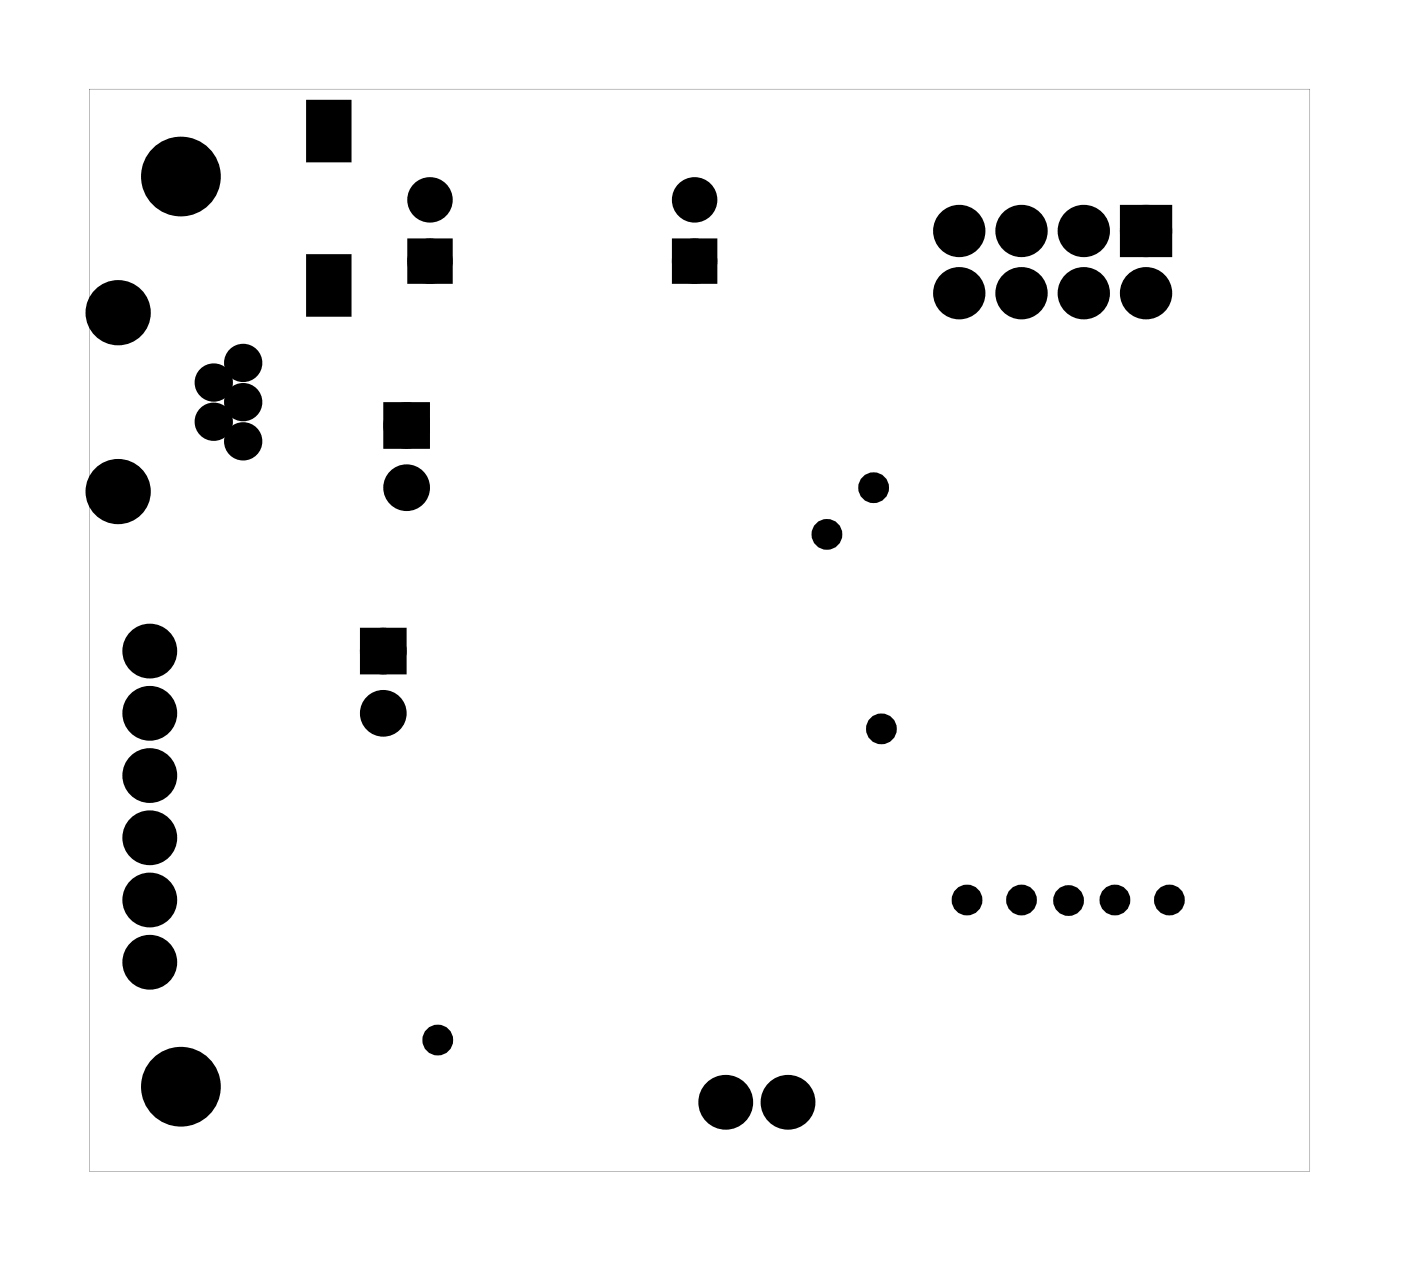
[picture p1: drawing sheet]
<svg xmlns="http://www.w3.org/2000/svg" width="57mm" height="52mm" viewBox="0 0 57 52" stroke-linecap="round" stroke-linejoin="round" font-family="sans-serif">
<g fill="#000">
<path d="M12.6 10.5h1.6v2.3h-1.6zM12.6 4.2h1.6v2.3h-1.6zM16.9 10.1h1.2v1.2h-1.2zM27.7 10.1h1.2v1.2h-1.2zM46 8.7h1.5v1.5h-1.5z"/>
<path d="M3.6 3.6h49.8v44.2h-49.8zM3.6 3.6v44.2h49.8v-44.2z"/>
<path d="M15.8 16.5h1.6v1.7h-1.6zM16.2 17.4a.35 .35 0 0 0 .7 0 .35 .35 0 0 0-.7 0z"/>
<path d="M14.8 25.7h1.7v1.7h-1.7zM15.3 26.6a.35 .35 0 0 0 .7 0 .35 .35 0 0 0-.7 0z"/>
</g>
<g fill="none" stroke="#000" stroke-width=".69" stroke-linecap="butt">
<path d="M46 8.7h1.5v1.5h-1.5z"/>
<circle cx="39.1" cy="12" r=".72"/>
<circle cx="39.1" cy="9.4" r=".72"/>
<circle cx="41.7" cy="12" r=".72"/>
<circle cx="41.7" cy="9.4" r=".72"/>
<circle cx="44.2" cy="12" r=".72"/>
<circle cx="44.2" cy="9.4" r=".72"/>
<circle cx="46.8" cy="12" r=".72"/>
<circle cx="46.8" cy="9.4" r=".72"/>
</g>
<g fill="#000">
<circle cx="4.8" cy="12.8" r="1.08"/>
<circle cx="7.4" cy="7.2" r="1.5"/>
<circle cx="8.7" cy="15.6" r=".53"/>
<circle cx="8.7" cy="17.2" r=".53"/>
<circle cx="9.9" cy="18" r=".53"/>
<circle cx="9.9" cy="14.8" r=".53"/>
<circle cx="9.9" cy="16.4" r=".53"/>
<circle cx="16.6" cy="17.4" r=".59"/>
<circle cx="16.6" cy="19.9" r=".59"/>
<circle cx="17.5" cy="8.2" r=".6"/>
<circle cx="17.5" cy="10.7" r=".6"/>
<circle cx="28.3" cy="8.2" r=".6"/>
<circle cx="28.3" cy="10.7" r=".6"/>
<circle cx="35.6" cy="19.9" r=".35"/>
<circle cx="39.1" cy="9.4" r=".72"/>
<circle cx="39.1" cy="12" r=".72"/>
<circle cx="41.7" cy="12" r=".72"/>
<circle cx="41.7" cy="9.4" r=".72"/>
<circle cx="44.2" cy="9.4" r=".72"/>
<circle cx="44.2" cy="12" r=".72"/>
<circle cx="46.8" cy="12" r=".72"/>
<circle cx="46.8" cy="9.4" r=".72"/>
<circle cx="4.8" cy="20.1" r="1.08"/>
<circle cx="6.1" cy="29.1" r=".74"/>
<circle cx="6.1" cy="34.2" r=".74"/>
<circle cx="6.1" cy="39.3" r=".74"/>
<circle cx="6.1" cy="26.6" r=".74"/>
<circle cx="6.1" cy="31.7" r=".74"/>
<circle cx="6.1" cy="36.7" r=".74"/>
<circle cx="15.6" cy="26.6" r=".59"/>
<circle cx="15.6" cy="29.1" r=".59"/>
<circle cx="33.7" cy="21.8" r=".35"/>
<circle cx="36" cy="29.7" r=".35"/>
<circle cx="39.4" cy="36.7" r=".35"/>
<circle cx="41.7" cy="36.7" r=".35"/>
<circle cx="43.6" cy="36.8" r=".35"/>
<circle cx="45.5" cy="36.7" r=".35"/>
<circle cx="47.7" cy="36.7" r=".35"/>
<circle cx="7.4" cy="44.4" r="1.5"/>
<circle cx="17.9" cy="42.4" r=".35"/>
<circle cx="29.6" cy="45" r=".74"/>
<circle cx="32.1" cy="45" r=".74"/>
</g>
<g fill="none" stroke="#000" stroke-width=".55">
<circle cx="35.6" cy="19.9" r=".35"/>
<circle cx="33.7" cy="21.8" r=".35"/>
<circle cx="36" cy="29.7" r=".35"/>
<circle cx="39.4" cy="36.7" r=".35"/>
<circle cx="41.7" cy="36.7" r=".35"/>
<circle cx="43.6" cy="36.8" r=".35"/>
<circle cx="45.5" cy="36.7" r=".35"/>
<circle cx="47.7" cy="36.7" r=".35"/>
<circle cx="17.9" cy="42.4" r=".35"/>
</g>
<g fill="none" stroke="#000" stroke-width=".65" stroke-linecap="butt">
<path d="M16.9 10.1h1.2v1.2h-1.2zM27.7 10.1h1.2v1.2h-1.2z"/>
<circle cx="17.5" cy="10.7" r=".6"/>
<circle cx="17.5" cy="8.2" r=".6"/>
<circle cx="28.3" cy="10.7" r=".6"/>
<circle cx="28.3" cy="8.2" r=".6"/>
</g>
<g fill="none" stroke="#000" stroke-width=".25">
<path d="M12.6 10.5h1.6v2.3h-1.6zM12.6 4.2h1.6v2.3h-1.6zM15.8 16.5h1.6v1.7h-1.6zM14.8 25.7h1.7v1.7h-1.7z"/>
<circle cx="7.4" cy="7.2" r="1.5"/>
<circle cx="16.6" cy="17.4" r=".35"/>
<circle cx="15.6" cy="26.6" r=".35"/>
<circle cx="7.4" cy="44.4" r="1.5"/>
</g>
<g fill="none" stroke="#000" stroke-width=".51">
<circle cx="4.8" cy="12.8" r="1.08"/>
<circle cx="8.7" cy="15.6" r=".53"/>
<circle cx="8.7" cy="17.2" r=".53"/>
<circle cx="9.9" cy="14.8" r=".53"/>
<circle cx="9.9" cy="16.4" r=".53"/>
<circle cx="9.9" cy="18" r=".53"/>
<circle cx="4.8" cy="20.1" r="1.08"/>
</g>
<g fill="none" stroke="#000" stroke-width=".76" stroke-linecap="butt">
<circle cx="6.1" cy="29.1" r=".74"/>
<circle cx="6.1" cy="26.6" r=".74"/>
<circle cx="6.1" cy="31.7" r=".74"/>
<circle cx="6.1" cy="34.2" r=".74"/>
<circle cx="6.1" cy="36.7" r=".74"/>
<circle cx="6.1" cy="39.3" r=".74"/>
<circle cx="29.6" cy="45" r=".74"/>
<circle cx="32.1" cy="45" r=".74"/>
</g>
<g fill="none" stroke="#000" stroke-width=".73" stroke-linecap="butt">
<circle cx="16.6" cy="19.9" r=".59"/>
<circle cx="16.6" cy="17.4" r=".59"/>
<circle cx="15.6" cy="29.1" r=".59"/>
<circle cx="15.6" cy="26.6" r=".59"/>
</g>
</svg>
